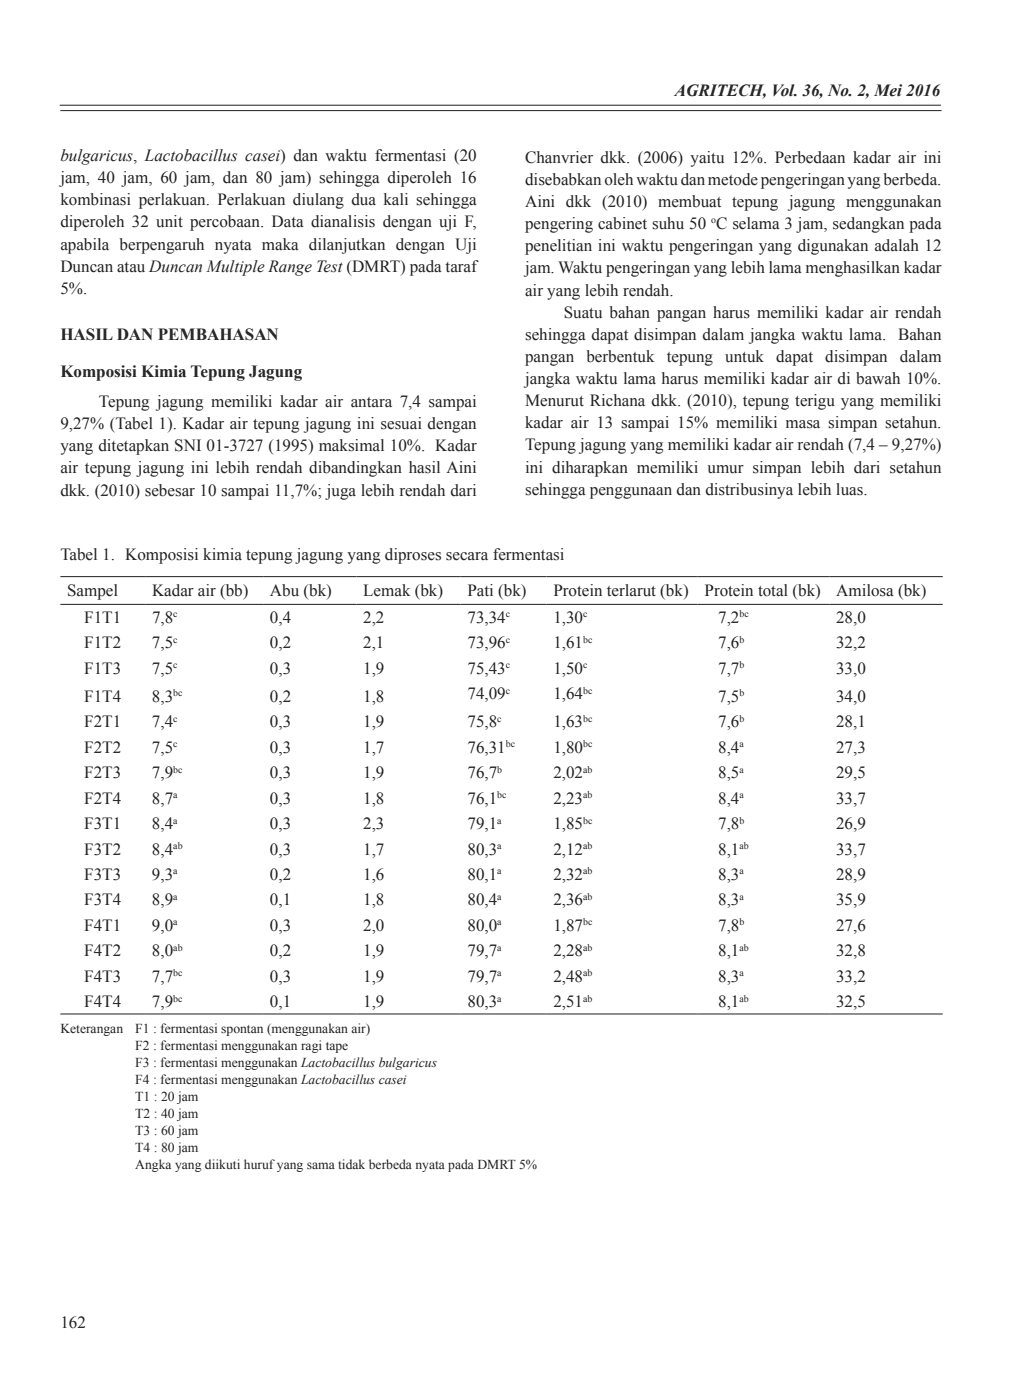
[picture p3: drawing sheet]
<svg xmlns="http://www.w3.org/2000/svg" width="210mm" height="290mm" viewBox="0 0 210 290" stroke-linecap="round" stroke-linejoin="round" font-family="sans-serif">
<defs><g id="words">
<g font-size="3.5" fill="#231f20">
<text x="139.7" y="19.9">AGRITECH, Vol. 36, No. 2, Mei 2016</text>
<text x="12.5" y="33.3">bulgaricus, Lactobacillus casei) dan waktu fermentasi (20</text>
<text x="108.7" y="33.7">Chanvrier dkk. (2006) yaitu 12%. Perbedaan kadar air ini</text>
<text x="12.5" y="37.9">jam, 40 jam, 60 jam, dan 80 jam) sehingga diperoleh 16</text>
<text x="108.7" y="38.3">disebabkan oleh waktu dan metode pengeringan yang berbeda.</text>
<text x="12.5" y="42.5">kombinasi perlakuan. Perlakuan diulang dua kali sehingga</text>
<text x="12.5" y="47.1">diperoleh 32 unit percobaan. Data dianalisis dengan uji F,</text>
<text x="108.7" y="42.9">Aini dkk (2010) membuat tepung jagung menggunakan</text>
<text x="108.7" y="47.5">pengering cabinet suhu 50 C selama 3 jam, sedangkan pada</text>
<text x="12.5" y="51.7">apabila berpengaruh nyata maka dilanjutkan dengan Uji</text>
<text x="108.7" y="52">penelitian ini waktu pengeringan yang digunakan adalah 12</text>
<text x="12.5" y="56.3">Duncan atau Duncan Multiple Range Test (DMRT) pada taraf</text>
<text x="108.7" y="56.6">jam. Waktu pengeringan yang lebih lama menghasilkan kadar</text>
<text x="12.5" y="60.9">5%.</text>
<text x="108.7" y="61.2">air yang lebih rendah.</text>
<text x="116.8" y="65.8">Suatu bahan pangan harus memiliki kadar air rendah</text>
<text x="12.5" y="70.4">HASIL DAN PEMBAHASAN</text>
<text x="108.7" y="70.4">sehingga dapat disimpan dalam jangka waktu lama. Bahan</text>
<text x="108.7" y="75">pangan</text>
<text x="121.5" y="75">berbentuk</text>
<text x="138.1" y="75">tepung</text>
<text x="150.2" y="75">untuk</text>
<text x="160.8" y="75">dapat</text>
<text x="170.9" y="75">disimpan</text>
<text x="186.4" y="75">dalam</text>
<text x="12.5" y="78">Komposisi Kimia Tepung Jagung</text>
<text x="108.7" y="79.6">jangka waktu lama harus memiliki kadar air di bawah 10%.</text>
<text x="12.5" y="88.9">9,27% (Tabel 1). Kadar air tepung jagung ini sesuai dengan</text>
<text x="20.5" y="84.3">Tepung jagung memiliki kadar air antara 7,4 sampai</text>
<text x="108.7" y="84.1">Menurut Richana dkk. (2010), tepung terigu yang memiliki</text>
<text x="108.7" y="88.7">kadar air 13 sampai 15% memiliki masa simpan setahun.</text>
<text x="12.5" y="93.5">yang ditetapkan SNI 01-3727 (1995) maksimal 10%. Kadar</text>
<text x="108.7" y="93.3">Tepung jagung yang memiliki kadar air rendah (7,4 – 9,27%)</text>
<text x="12.5" y="98.1">air tepung jagung ini lebih rendah dibandingkan hasil Aini</text>
<text x="108.7" y="97.9">ini diharapkan memiliki umur simpan lebih dari setahun</text>
<text x="12.5" y="102.7">dkk. (2010) sebesar 10 sampai 11,7%; juga lebih rendah dari</text>
<text x="108.7" y="102.5">sehingga penggunaan dan distribusinya lebih luas.</text>
<text x="12.5" y="115.9">Tabel 1. Komposisi kimia tepung jagung yang diproses secara fermentasi</text>
<text x="13.9" y="123.5">Sampel</text>
<text x="31.5" y="123.5">Kadar air (bb)</text>
<text x="55.9" y="123.5">Abu (bk)</text>
<text x="75.2" y="123.5">Lemak (bk)</text>
<text x="96.8" y="123.5">Pati (bk)</text>
<text x="114.6" y="123.5">Protein terlarut (bk)</text>
<text x="145.9" y="123.5">Protein total (bk)</text>
<text x="173.2" y="123.5">Amilosa (bk)</text>
<text x="17.5" y="129.1">F1T1</text>
<text x="31.5" y="129.1">7,8</text>
<text x="55.9" y="129.1">0,4</text>
<text x="75.2" y="129.1">2,2</text>
<text x="96.8" y="129.1">73,34</text>
<text x="114.6" y="129.1">1,30</text>
<text x="148.7" y="129.1">7,2</text>
<text x="173.2" y="129.1">28,0</text>
<text x="17.5" y="134.3">F1T2</text>
<text x="31.5" y="134.3">7,5</text>
<text x="55.9" y="134.3">0,2</text>
<text x="75.2" y="134.3">2,1</text>
<text x="96.8" y="134.3">73,96</text>
<text x="114.6" y="134.3">1,61</text>
<text x="148.7" y="134.3">7,6</text>
<text x="173.2" y="134.3">32,2</text>
<text x="17.5" y="139.6">F1T3</text>
<text x="31.5" y="139.6">7,5</text>
<text x="55.9" y="139.6">0,3</text>
<text x="75.2" y="139.6">1,9</text>
<text x="96.8" y="139.6">75,43</text>
<text x="114.6" y="139.6">1,50</text>
<text x="148.7" y="139.6">7,7</text>
<text x="173.2" y="139.6">33,0</text>
<text x="17.5" y="145.4">F1T4</text>
<text x="31.5" y="145.4">8,3</text>
<text x="55.9" y="145.4">0,2</text>
<text x="75.2" y="145.4">1,8</text>
<text x="96.8" y="144.9">74,09</text>
<text x="114.6" y="144.9">1,64</text>
<text x="148.7" y="145.4">7,5</text>
<text x="173.2" y="145.4">34,0</text>
<text x="17.5" y="150.7">F2T1</text>
<text x="17.5" y="155.9">F2T2</text>
<text x="31.5" y="150.7">7,4</text>
<text x="31.5" y="155.9">7,5</text>
<text x="55.9" y="150.7">0,3</text>
<text x="55.9" y="155.9">0,3</text>
<text x="75.2" y="150.7">1,9</text>
<text x="75.2" y="155.9">1,7</text>
<text x="96.8" y="150.7">75,8</text>
<text x="96.8" y="155.9">76,31</text>
<text x="114.6" y="150.7">1,63</text>
<text x="114.6" y="155.9">1,80</text>
<text x="148.7" y="150.7">7,6</text>
<text x="148.7" y="155.9">8,4</text>
<text x="173.2" y="150.7">28,1</text>
<text x="173.2" y="155.9">27,3</text>
<text x="17.5" y="161.2">F2T3</text>
<text x="31.5" y="161.2">7,9</text>
<text x="55.9" y="161.2">0,3</text>
<text x="75.2" y="161.2">1,9</text>
<text x="96.8" y="161.2">76,7</text>
<text x="114.6" y="161.2">2,02</text>
<text x="148.7" y="161.2">8,5</text>
<text x="173.2" y="161.2">29,5</text>
<text x="17.5" y="166.5">F2T4</text>
<text x="31.5" y="166.5">8,7</text>
<text x="55.9" y="166.5">0,3</text>
<text x="75.2" y="166.5">1,8</text>
<text x="96.8" y="166.5">76,1</text>
<text x="114.6" y="166.5">2,23</text>
<text x="148.7" y="166.5">8,4</text>
<text x="173.2" y="166.5">33,7</text>
<text x="17.5" y="171.7">F3T1</text>
<text x="31.5" y="171.7">8,4</text>
<text x="55.9" y="171.8">0,3</text>
<text x="75.2" y="171.8">2,3</text>
<text x="96.8" y="171.8">79,1</text>
<text x="114.6" y="171.8">1,85</text>
<text x="148.7" y="171.8">7,8</text>
<text x="173.2" y="171.8">26,9</text>
<text x="17.5" y="177">F3T2</text>
<text x="31.5" y="177">8,4</text>
<text x="55.9" y="177">0,3</text>
<text x="75.2" y="177">1,7</text>
<text x="96.8" y="177">80,3</text>
<text x="114.6" y="177">2,12</text>
<text x="148.7" y="177">8,1</text>
<text x="173.2" y="177">33,7</text>
<text x="17.5" y="182.3">F3T3</text>
<text x="31.5" y="182.3">9,3</text>
<text x="55.9" y="182.3">0,2</text>
<text x="75.2" y="182.3">1,6</text>
<text x="96.8" y="182.3">80,1</text>
<text x="114.6" y="182.3">2,32</text>
<text x="148.7" y="182.3">8,3</text>
<text x="173.2" y="182.3">28,9</text>
<text x="17.5" y="187.6">F3T4</text>
<text x="31.5" y="187.6">8,9</text>
<text x="55.9" y="187.6">0,1</text>
<text x="75.2" y="187.6">1,8</text>
<text x="96.8" y="187.6">80,4</text>
<text x="114.6" y="187.6">2,36</text>
<text x="148.7" y="187.6">8,3</text>
<text x="173.2" y="187.6">35,9</text>
<text x="17.5" y="192.8">F4T1</text>
<text x="31.5" y="192.8">9,0</text>
<text x="55.9" y="192.8">0,3</text>
<text x="75.2" y="192.8">2,0</text>
<text x="96.8" y="192.8">80,0</text>
<text x="114.6" y="192.8">1,87</text>
<text x="148.7" y="192.8">7,8</text>
<text x="173.2" y="192.8">27,6</text>
<text x="17.5" y="198.1">F4T2</text>
<text x="17.5" y="203.4">F4T3</text>
<text x="31.5" y="198.1">8,0</text>
<text x="31.5" y="203.4">7,7</text>
<text x="55.9" y="198.1">0,2</text>
<text x="55.9" y="203.4">0,3</text>
<text x="75.2" y="198.1">1,9</text>
<text x="75.2" y="203.4">1,9</text>
<text x="96.8" y="198.1">79,7</text>
<text x="96.8" y="203.4">79,7</text>
<text x="114.6" y="198.1">2,28</text>
<text x="114.6" y="203.4">2,48</text>
<text x="148.7" y="198.1">8,1</text>
<text x="148.7" y="203.4">8,3</text>
<text x="173.2" y="198.1">32,8</text>
<text x="173.2" y="203.4">33,2</text>
<text x="17.5" y="208.6">F4T4</text>
<text x="31.5" y="208.6">7,9</text>
<text x="55.9" y="208.6">0,1</text>
<text x="75.2" y="208.6">1,9</text>
<text x="96.8" y="208.6">80,3</text>
<text x="114.6" y="208.6">2,51</text>
<text x="148.7" y="208.6">8,1</text>
<text x="173.2" y="208.6">32,5</text>
<text x="12.5" y="275">162</text>
</g>
<g font-size="2.8" fill="#231f20">
<text x="12.5" y="214">Keterangan</text>
<text x="28" y="214">F1 : fermentasi spontan (menggunakan air)</text>
<text x="28" y="217.5">F2 : fermentasi menggunakan ragi tape</text>
<text x="28" y="221.1">F3 : fermentasi menggunakan Lactobacillus bulgaricus</text>
<text x="28" y="224.6">F4 : fermentasi menggunakan Lactobacillus casei</text>
<text x="28" y="228.1">T1 : 20 jam</text>
<text x="28" y="231.6">T2 : 40 jam</text>
<text x="28" y="235.2">T3 : 60 jam</text>
<text x="28" y="238.7">T4 : 80 jam</text>
<text x="28" y="242.2">Angka yang diikuti huruf yang sama tidak berbeda nyata pada DMRT 5%</text>
</g>
<g font-size="2" fill="#231f20">
<text x="147.3" y="46.3">o</text>
<text x="35.9" y="127.9">c</text>
<text x="104.8" y="127.9">c</text>
<text x="120.8" y="127.9">c</text>
<text x="153.1" y="127.9">bc</text>
<text x="35.9" y="133.2">c</text>
<text x="104.8" y="133.2">c</text>
<text x="120.8" y="133.2">bc</text>
<text x="153.1" y="133.2">b</text>
<text x="35.9" y="138.4">c</text>
<text x="104.8" y="138.4">c</text>
<text x="104.8" y="143.7">c</text>
<text x="120.8" y="138.4">c</text>
<text x="120.8" y="143.7">bc</text>
<text x="153.1" y="138.4">b</text>
<text x="35.9" y="144.2">bc</text>
<text x="35.9" y="149.5">c</text>
<text x="103" y="149.5">c</text>
<text x="120.8" y="149.5">bc</text>
<text x="153.1" y="144.2">b</text>
<text x="153.1" y="149.5">b</text>
<text x="35.9" y="154.8">c</text>
<text x="104.8" y="154.8">bc</text>
<text x="120.8" y="154.8">bc</text>
<text x="153.1" y="154.8">a</text>
<text x="35.9" y="160.1">bc</text>
<text x="103" y="160.1">b</text>
<text x="120.8" y="160.1">ab</text>
<text x="153.1" y="160.1">a</text>
<text x="35.9" y="165.3">a</text>
<text x="103" y="165.3">bc</text>
<text x="120.8" y="165.3">ab</text>
<text x="153.1" y="165.3">a</text>
<text x="35.9" y="170.6">a</text>
<text x="103" y="170.6">a</text>
<text x="120.8" y="170.6">bc</text>
<text x="153.1" y="170.6">b</text>
<text x="35.9" y="175.9">ab</text>
<text x="103" y="175.9">a</text>
<text x="120.8" y="175.9">ab</text>
<text x="153.1" y="175.9">ab</text>
<text x="35.9" y="181.1">a</text>
<text x="103" y="181.1">a</text>
<text x="120.8" y="181.1">ab</text>
<text x="153.1" y="181.1">a</text>
<text x="35.9" y="186.4">a</text>
<text x="35.9" y="191.7">a</text>
<text x="103" y="186.4">a</text>
<text x="103" y="191.7">a</text>
<text x="120.8" y="186.4">ab</text>
<text x="120.8" y="191.7">bc</text>
<text x="153.1" y="186.4">a</text>
<text x="153.1" y="191.7">b</text>
<text x="35.9" y="196.9">ab</text>
<text x="103" y="196.9">a</text>
<text x="120.8" y="196.9">ab</text>
<text x="153.1" y="196.9">ab</text>
<text x="35.9" y="202.2">bc</text>
<text x="103" y="202.2">a</text>
<text x="120.8" y="202.2">ab</text>
<text x="153.1" y="202.2">a</text>
<text x="35.9" y="207.5">bc</text>
<text x="103" y="207.5">a</text>
<text x="120.8" y="207.5">ab</text>
<text x="153.1" y="207.5">ab</text>
</g>
</g></defs>
<path d="M12.4 21.8h182.5M12.5 22.9h182.5M12.5 119.4h182.7M12.5 125.2h182.7M12.5 210h182.7" fill="none" stroke="#231f20" stroke-width=".21"/>
<use href="#words"/>
</svg>
